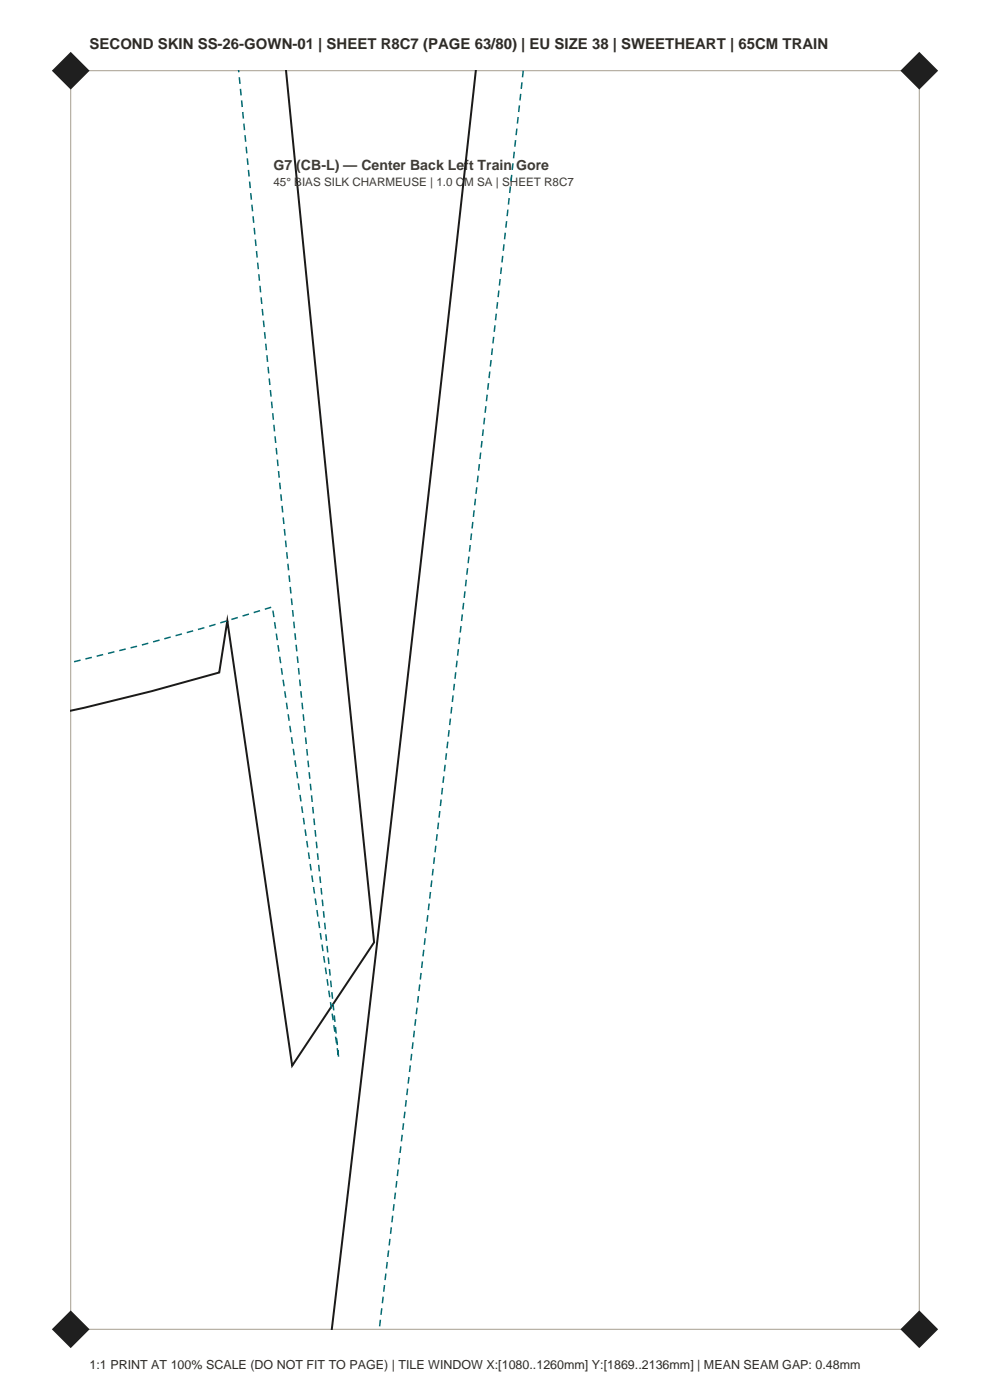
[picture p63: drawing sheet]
<svg xmlns="http://www.w3.org/2000/svg" width="210mm" height="297mm" viewBox="0 0 210 297" stroke-linecap="round" stroke-linejoin="round" font-family="sans-serif">
<defs><g id="words">
<text font-size="3.2" fill="#2e2b26" x="19" y="10.5">SECOND SKIN SS-26-GOWN-01 | SHEET R8C7 (PAGE 63/80) | EU SIZE 38 | SWEETHEART | 65CM TRAIN</text>
<text font-size="3" fill="#403b33" x="58" y="36">G7 (CB-L) — Center Back Left Train Gore</text>
<text font-size="2.6" fill="#2e2b26" x="19" y="290.5">1:1 PRINT AT 100% SCALE (DO NOT FIT TO PAGE) | TILE WINDOW X:[1080..1260mm] Y:[1869..2136mm] | MEAN SEAM GAP: 0.48mm</text>
<text font-size="2.5" fill="#403b33" x="58" y="39.5">45° BIAS SILK CHARMEUSE | 1.0 CM SA | SHEET R8C7</text>
</g></defs>
<path d="M15 15h180v267h-180z" fill="none" stroke="#a69e8f" stroke-width=".21"/>
<g fill="#1f1f1f">
<path d="M11 282l4-4 4 4-4 4z" fill-rule="evenodd"/>
<path d="M191 282l4-4 4 4-4 4z" fill-rule="evenodd"/>
<path d="M11 15l4-4 4 4-4 4z" fill-rule="evenodd"/>
<path d="M191 15l4-4 4 4-4 4z" fill-rule="evenodd"/>
</g>
<path d="M60.7 14.9l9 90.9 9.7 94.1-17.4 26.2-13.8-94.4-1.7 11-14.3 3.9-17.2 4.2M100.9 14.9l-14.9 133.2-15.6 134" fill="none" stroke="#1a1a1a" stroke-width=".42"/>
<path d="M50.6 14.9l9.2 91.9 12.1 117.7-14.1-95.8a503.9 503.9 0 0 1-42.8 11.9M80.4 282.1l15.5-132.9 15.1-134.3" fill="none" stroke="#036970" stroke-width=".32" stroke-dasharray="1.4 1.1" stroke-linecap="butt"/>
<use href="#words"/>
</svg>
